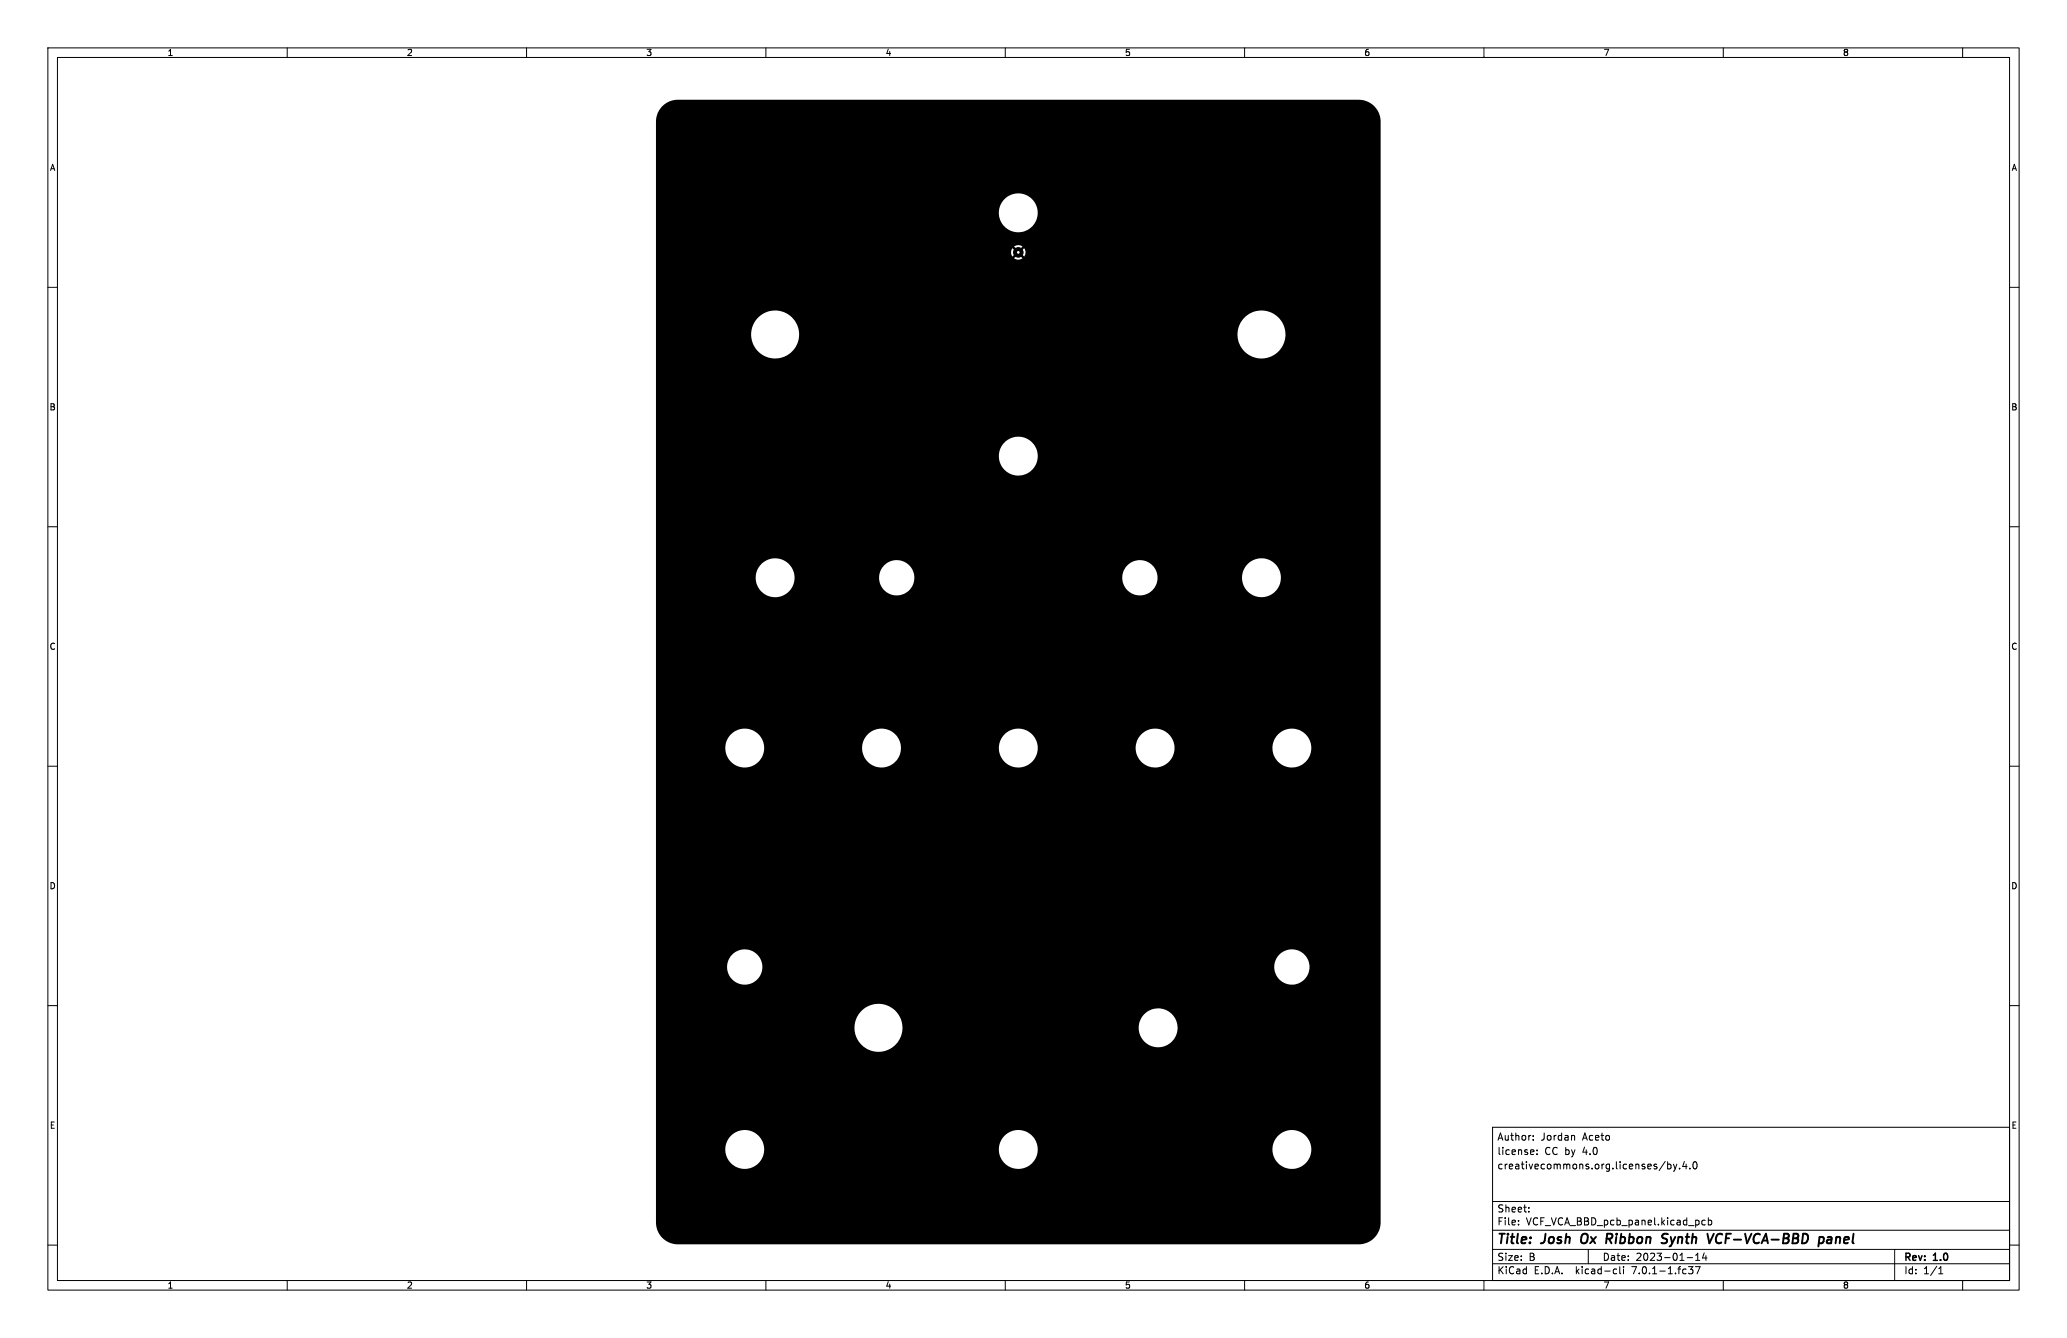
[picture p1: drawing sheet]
<svg xmlns="http://www.w3.org/2000/svg" width="432mm" height="279mm" viewBox="0 0 432 279" stroke-linecap="round" stroke-linejoin="round" font-family="sans-serif">
<defs><g id="words">
<g font-size="2.8">
<text x="312.8" y="260.2">Title:</text>
<text x="322.2" y="260.2">Josh</text>
<text x="331" y="260.2">Ox Ribbon</text>
<text x="349.1" y="260.2">Synth</text>
<text x="359.3" y="260.2">VCF-VCA-BBD</text>
<text x="383.1" y="260.2">panel</text>
</g>
<g font-size="2.1">
<text x="312.8" y="238.3">Author:</text>
<text x="321.9" y="238.3">Jordan</text>
<text x="330.6" y="238.3">Aceto</text>
<text x="312.8" y="244.3">creativecommons.org.licenses/by.4.0</text>
<text x="312.8" y="241.3">license:</text>
<text x="322.7" y="241.3">CC by</text>
<text x="330.6" y="241.3">4.0</text>
<text x="312.8" y="256">File:</text>
<text x="312.8" y="253.3">Sheet:</text>
<text x="318.8" y="256">VCF_VCA_BBD_pcb_panel.kicad_pcb</text>
<text x="312.8" y="263.4">Size:</text>
<text x="319.4" y="263.4">B</text>
<text x="334.8" y="263.4">Date:</text>
<text x="341.7" y="263.4">2023-01-14</text>
<text x="397.8" y="263.6">Rev:</text>
<text x="404" y="263.6">1.0</text>
<text x="312.8" y="266.2">KiCad</text>
<text x="320.4" y="266.2">E.D.A.</text>
<text x="329.2" y="266.2">kicad-cli</text>
<text x="341" y="266.2">7.0.1-1.fc37</text>
<text x="397.8" y="266.2">Id:</text>
<text x="401.8" y="266.2">1/1</text>
</g>
<g font-size="1.8">
<text x="35" y="11.8">1</text>
<text x="85" y="11.8">2</text>
<text x="135" y="11.8">3</text>
<text x="185" y="11.8">4</text>
<text x="235" y="11.8">5</text>
<text x="285" y="11.8">6</text>
<text x="335" y="11.8">7</text>
<text x="385" y="11.8">8</text>
<text x="10.4" y="35.8">A</text>
<text x="420.2" y="35.8">A</text>
<text x="10.3" y="85.8">B</text>
<text x="420.1" y="85.8">B</text>
<text x="10.3" y="135.8">C</text>
<text x="420.1" y="135.8">C</text>
<text x="10.3" y="185.8">D</text>
<text x="420.1" y="185.8">D</text>
<text x="10.4" y="235.8">E</text>
<text x="420.2" y="235.8">E</text>
<text x="35" y="269.2">1</text>
<text x="85" y="269.2">2</text>
<text x="135" y="269.2">3</text>
<text x="185" y="269.2">4</text>
<text x="235" y="269.2">5</text>
<text x="285" y="269.2">6</text>
<text x="335" y="269.2">7</text>
<text x="385" y="269.2">8</text>
</g>
</g></defs>
<g fill="none" stroke="#000" stroke-width=".21">
<path d="M10 10h411.8v259.4h-411.8zM12 12h407.8v255.4h-407.8zM60 10v2M110 10v2M160 10v2M210 10v2M260 10v2M310 10v2M360 10v2M410 10v2M10 60h2M419.8 60h2"/>
<path d="M10 110h2M419.8 110h2M10 160h2M419.8 160h2M10 210h2M419.8 210h2M311.8 235.4h108v32h-108zM320.3 238v.1M320.3 237.2v.1M328.7 237.1l.2 .2v.8M10 260h2M311.8 256.9h108"/>
<path d="M311.8 250.9h108M317.2 255.7v.1M317.2 254.9v.1M319.4 253v.1M319.4 252.2v.1M320.4 240.2v.3l-.7 .1M321.1 241v.1M321.1 240.2v.1M347.9 242.5l-1.3 2M348.4 242.6v1.5M348.4 243.2l.4-.1 .3 .3-.2 .6h-.5M349.6 243.1l.3 1"/>
<path d="M349.9 244.1l-.3 .5M350.3 243.1l-.4 1M350.9 244v.1M351.9 242.5l-.4 1.1h.9M352.2 243.1v1M353 244v.1M353.9 242.7l.1-.1a.8 .8 0 0 1 .5 .7 .8 .8 0 0 1-.5 .8 1 1 0 0 1-.1-1.4zM356.2 254.9l-.4-.1-.3 .3 .2 .6h.5M356.9 254.9l.4-.1 .3 .3-.2 .6h-.5M356.9 254.3v1.5M419.8 260h2M60 267.4v2"/>
<path d="M110 267.4v2M160 267.4v2M210 267.4v2M260 267.4v2M310 267.4v2M311.8 263.9h108M311.8 260.9h108M331.8 260.9v3M337.3 265l.4 .1M337.7 265.9l-.4 .1M338.4 264.5v1.3l.2 .2M339.2 264.5v.1"/>
<path d="M339.2 265v1M352.4 262.6h1.2M352.7 264.5h1l-.5 .6 .4 .1v.7l-.2 .1-.7-.1M354.2 264.5h1l-.7 1.5M354.2 263.2h.9M354.2 262.1l.5-.4v1.5M356 261.6l-.3 1.1h.9M356.4 262.2v1M360 267.4v2M395.8 260.9v6.5M405 266h.9M405 264.9l.4-.4v1.5"/>
<path d="M410 267.4v2"/>
</g>
<path d="M330.4 258.3l-.1 .7 .2 .5M347.4 258.5l.7 .3 .2 .3-.3 .4-.7 .1M348.4 257.7a.85 .85 0 0 0-1 .1M358 257.6l-.9 2M358.9 257.7a1.11 1.11 0 0 0 .1 1.9M380.1 258.4h.8l.1 .3-.1 .5a.66 .66 0 0 1-.9 .3M380.1 258.3l-.2 2M382.4 258.3l-.6 .1M382.4 258.9h-.5a.4 .4 0 0 0-.3 .3 .4 .4 0 0 0 .2 .4h.5" fill="none" stroke="#000" stroke-width=".4"/>
<circle cx="212.7" cy="52.7" r="1" fill="#000" stroke="#000" stroke-width=".21"/>
<path d="M138.4 22.2a4.6 4.6 0 0 1 3.2-1.4h142.3a4.6 4.6 0 0 1 4.5 4.6v229.9a4.6 4.6 0 0 1-4.6 4.5h-142.2a4.6 4.6 0 0 1-4.6-4.6v-15.2h14.5a4.1 4.1 0 0 0 4.1 4.1 4.1 4.1 0 0 0 4-4.1h49.1a4.1 4.1 0 0 0 4 4.1 4.1 4.1 0 0 0 4.1-4.1h49a4.1 4.1 0 0 0 5.9 3.7 4.1 4.1 0 0 0 .5-7 4.1 4.1 0 0 0-6.4 3v.3h-49a4.1 4.1 0 0 0-4.1-4 4.1 4.1 0 0 0-4 4h-49.1v-.4a4.1 4.1 0 0 0-4.2-3.6 4.1 4.1 0 0 0-3.9 4h-14.5v-25.5h41.5v.4a5 5 0 0 0 5.2 4.7 5 5 0 0 0 4.8-5h49.4a4.1 4.1 0 0 0 5.9 3.6 4.1 4.1 0 0 0 .4-6.9 4.1 4.1 0 0 0-6.3 2.9v.4h-49.4v-.4a5 5 0 0 0-8-3.5 5 5 0 0 0-1.8 2.5l-.2 1.3h-41.5v-12.6h14.9a3.7 3.7 0 0 0 3.7 3.7 3.7 3.7 0 0 0 3.7-3.7h106.9v.4a3.7 3.7 0 0 0 5.7 2.7 3.7 3.7 0 0 0-.3-6.3 3.7 3.7 0 0 0-5.4 3.2h-106.9l-.1-.4a3.7 3.7 0 0 0-3.8-3.3 3.7 3.7 0 0 0-3.5 3.7h-14.9v-45.7h14.5a4.1 4.1 0 0 0 4.1 4.1 4.1 4.1 0 0 0 4-4.1h20.5a4.1 4.1 0 0 0 4.1 4.1 4.1 4.1 0 0 0 4-4.1h20.5a4.1 4.1 0 0 0 4 4.1 4.1 4.1 0 0 0 4.1-4.1h20.4a4.1 4.1 0 0 0 4.1 4.1 4.1 4.1 0 0 0 4.1-4.1h20.4a4.1 4.1 0 0 0 5.9 3.7 4.1 4.1 0 0 0 .5-7 4.1 4.1 0 0 0-6.4 3v.3h-20.4a4.1 4.1 0 0 0-4.1-4 4.1 4.1 0 0 0-4.1 4h-20.4v-.4a4.1 4.1 0 0 0-4.2-3.6 4.1 4.1 0 0 0-3.9 4h-20.5v-.4a4.1 4.1 0 0 0-4.2-3.6 4.1 4.1 0 0 0-3.9 4h-20.5v-.4a4.1 4.1 0 0 0-4.2-3.6 4.1 4.1 0 0 0-3.9 4h-14.5v-35.6h20.9a4.1 4.1 0 0 0 2.2 3.7 4.1 4.1 0 0 0 4.3-.4l.6-.6 .6-1 .4-1.6h17.6l.1 .3a3.7 3.7 0 0 0 3.8 3.3 3.7 3.7 0 0 0 3.5-3.6h43.4l.1 .3a3.7 3.7 0 0 0 3.8 3.3 3.7 3.7 0 0 0 3.5-3.7h17.7a4.1 4.1 0 0 0 4.3 4.1l1.6-.4 1.2-1a4.1 4.1 0 0 0 1-2.5l-.1-.9a4.1 4.1 0 0 0-4.3-3.3 4.1 4.1 0 0 0-3.7 4h-17.7v-.3a3.7 3.7 0 0 0-3.9-3.3 3.7 3.7 0 0 0-3.5 3.7h-43.4v-.4a3.7 3.7 0 0 0-3.9-3.3 3.7 3.7 0 0 0-3.5 3.7l-17.6-.1a4.1 4.1 0 0 0-4-4 4.1 4.1 0 0 0-4.1 4h-20.9v-25.4h71.7a4.1 4.1 0 0 0 5.9 3.7 4.1 4.1 0 0 0 .4-7 4.1 4.1 0 0 0-6.3 3v.3h-71.7v-25.5h19.9a5 5 0 0 0 5 5.2 5 5 0 0 0 5-5.2l91.6 .1a5 5 0 0 0 7.3 4.5 5 5 0 0 0 .5-8.6 5 5 0 0 0-7.8 3.8v.2h-91.6a5 5 0 0 0-5-4.9 5 5 0 0 0-5 4.9h-19.9v-15.8h74.9a1.47 1.47 0 0 0 1.7 0l-.9-.8-.8 .8h-74.9v-1.2h74.2l.3 .9 .9-.9h.7l.8 .9a1.43 1.43 0 0 0 0-1.8l-.8 .9h-.7l-.9-.9-.3 .9h-74.2v-1.2h74.9l.8 .8 .9-.8a1.45 1.45 0 0 0-1.7 0h-74.9v-7.1h71.7a4.1 4.1 0 0 0 5.9 3.7 4.1 4.1 0 0 0 .4-7 4.1 4.1 0 0 0-6.3 3v.3h-71.7v-19a4.5 4.5 0 0 1 1.4-3.2z" fill="#000"/>
<circle cx="212.7" cy="52.7" r=".17" fill="#fff" stroke="#fff" stroke-width=".21"/>
<use href="#words"/>
</svg>
